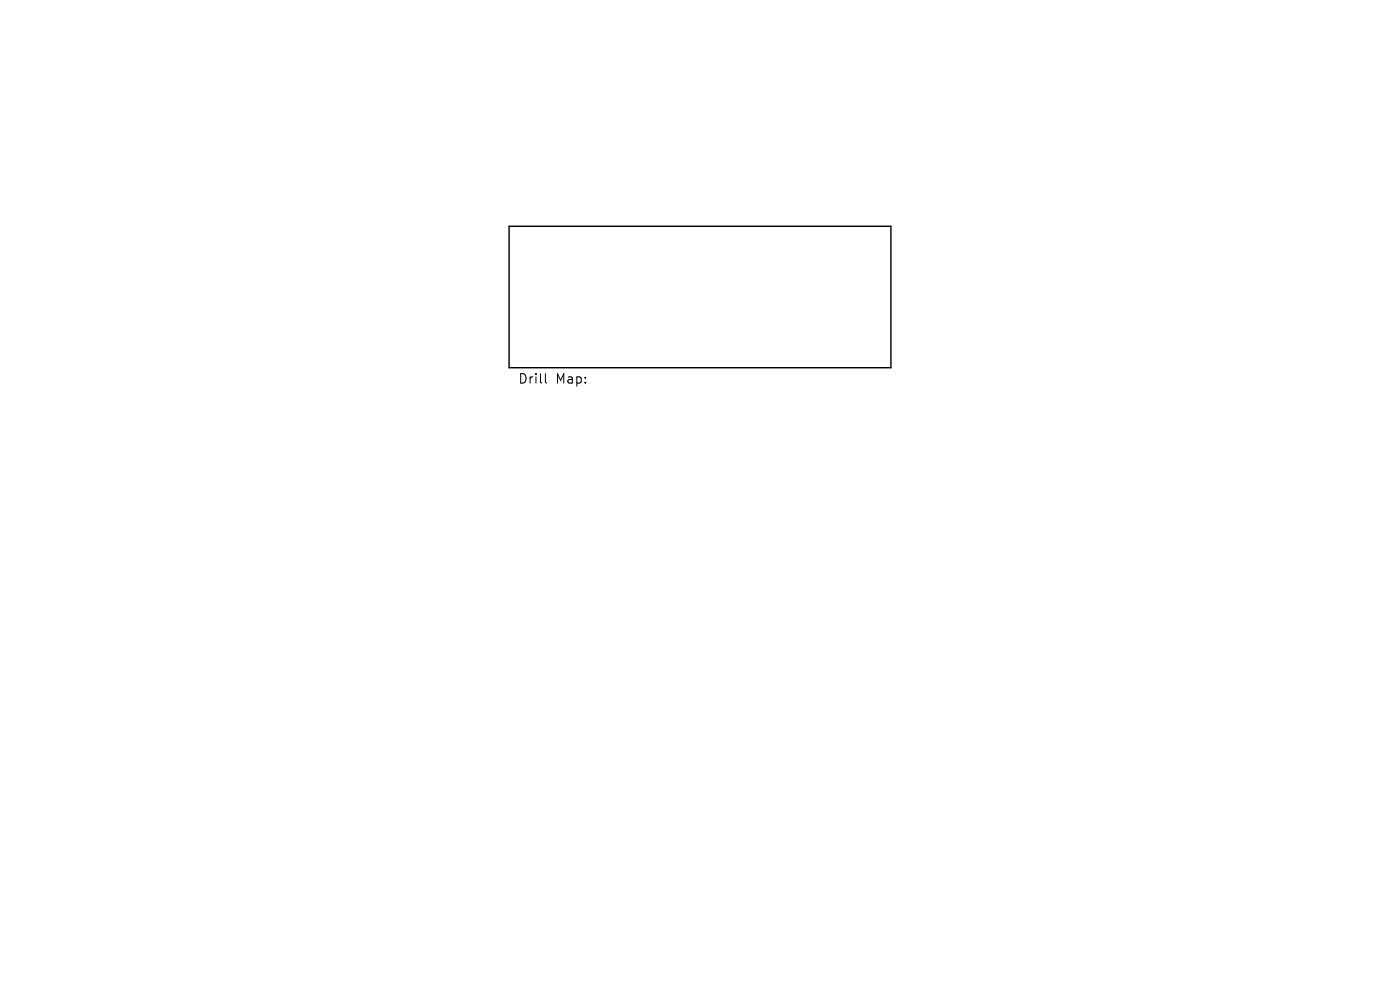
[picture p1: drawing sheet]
<svg xmlns="http://www.w3.org/2000/svg" width="297mm" height="210mm" viewBox="0 0 297 210" stroke-linecap="round" stroke-linejoin="round" font-family="sans-serif">
<defs><g id="words">
<g font-size="2.8">
<text x="109.9" y="81.7">Drill</text>
<text x="117.9" y="81.7">Map:</text>
</g>
</g></defs>
<path d="M108 48h81v30h-81z" fill="none" stroke="#000" stroke-width=".3"/>
<path d="M115.7 79.3v1.7l.3 .3" fill="none" stroke="#000" stroke-width=".21"/>
<use href="#words"/>
</svg>
